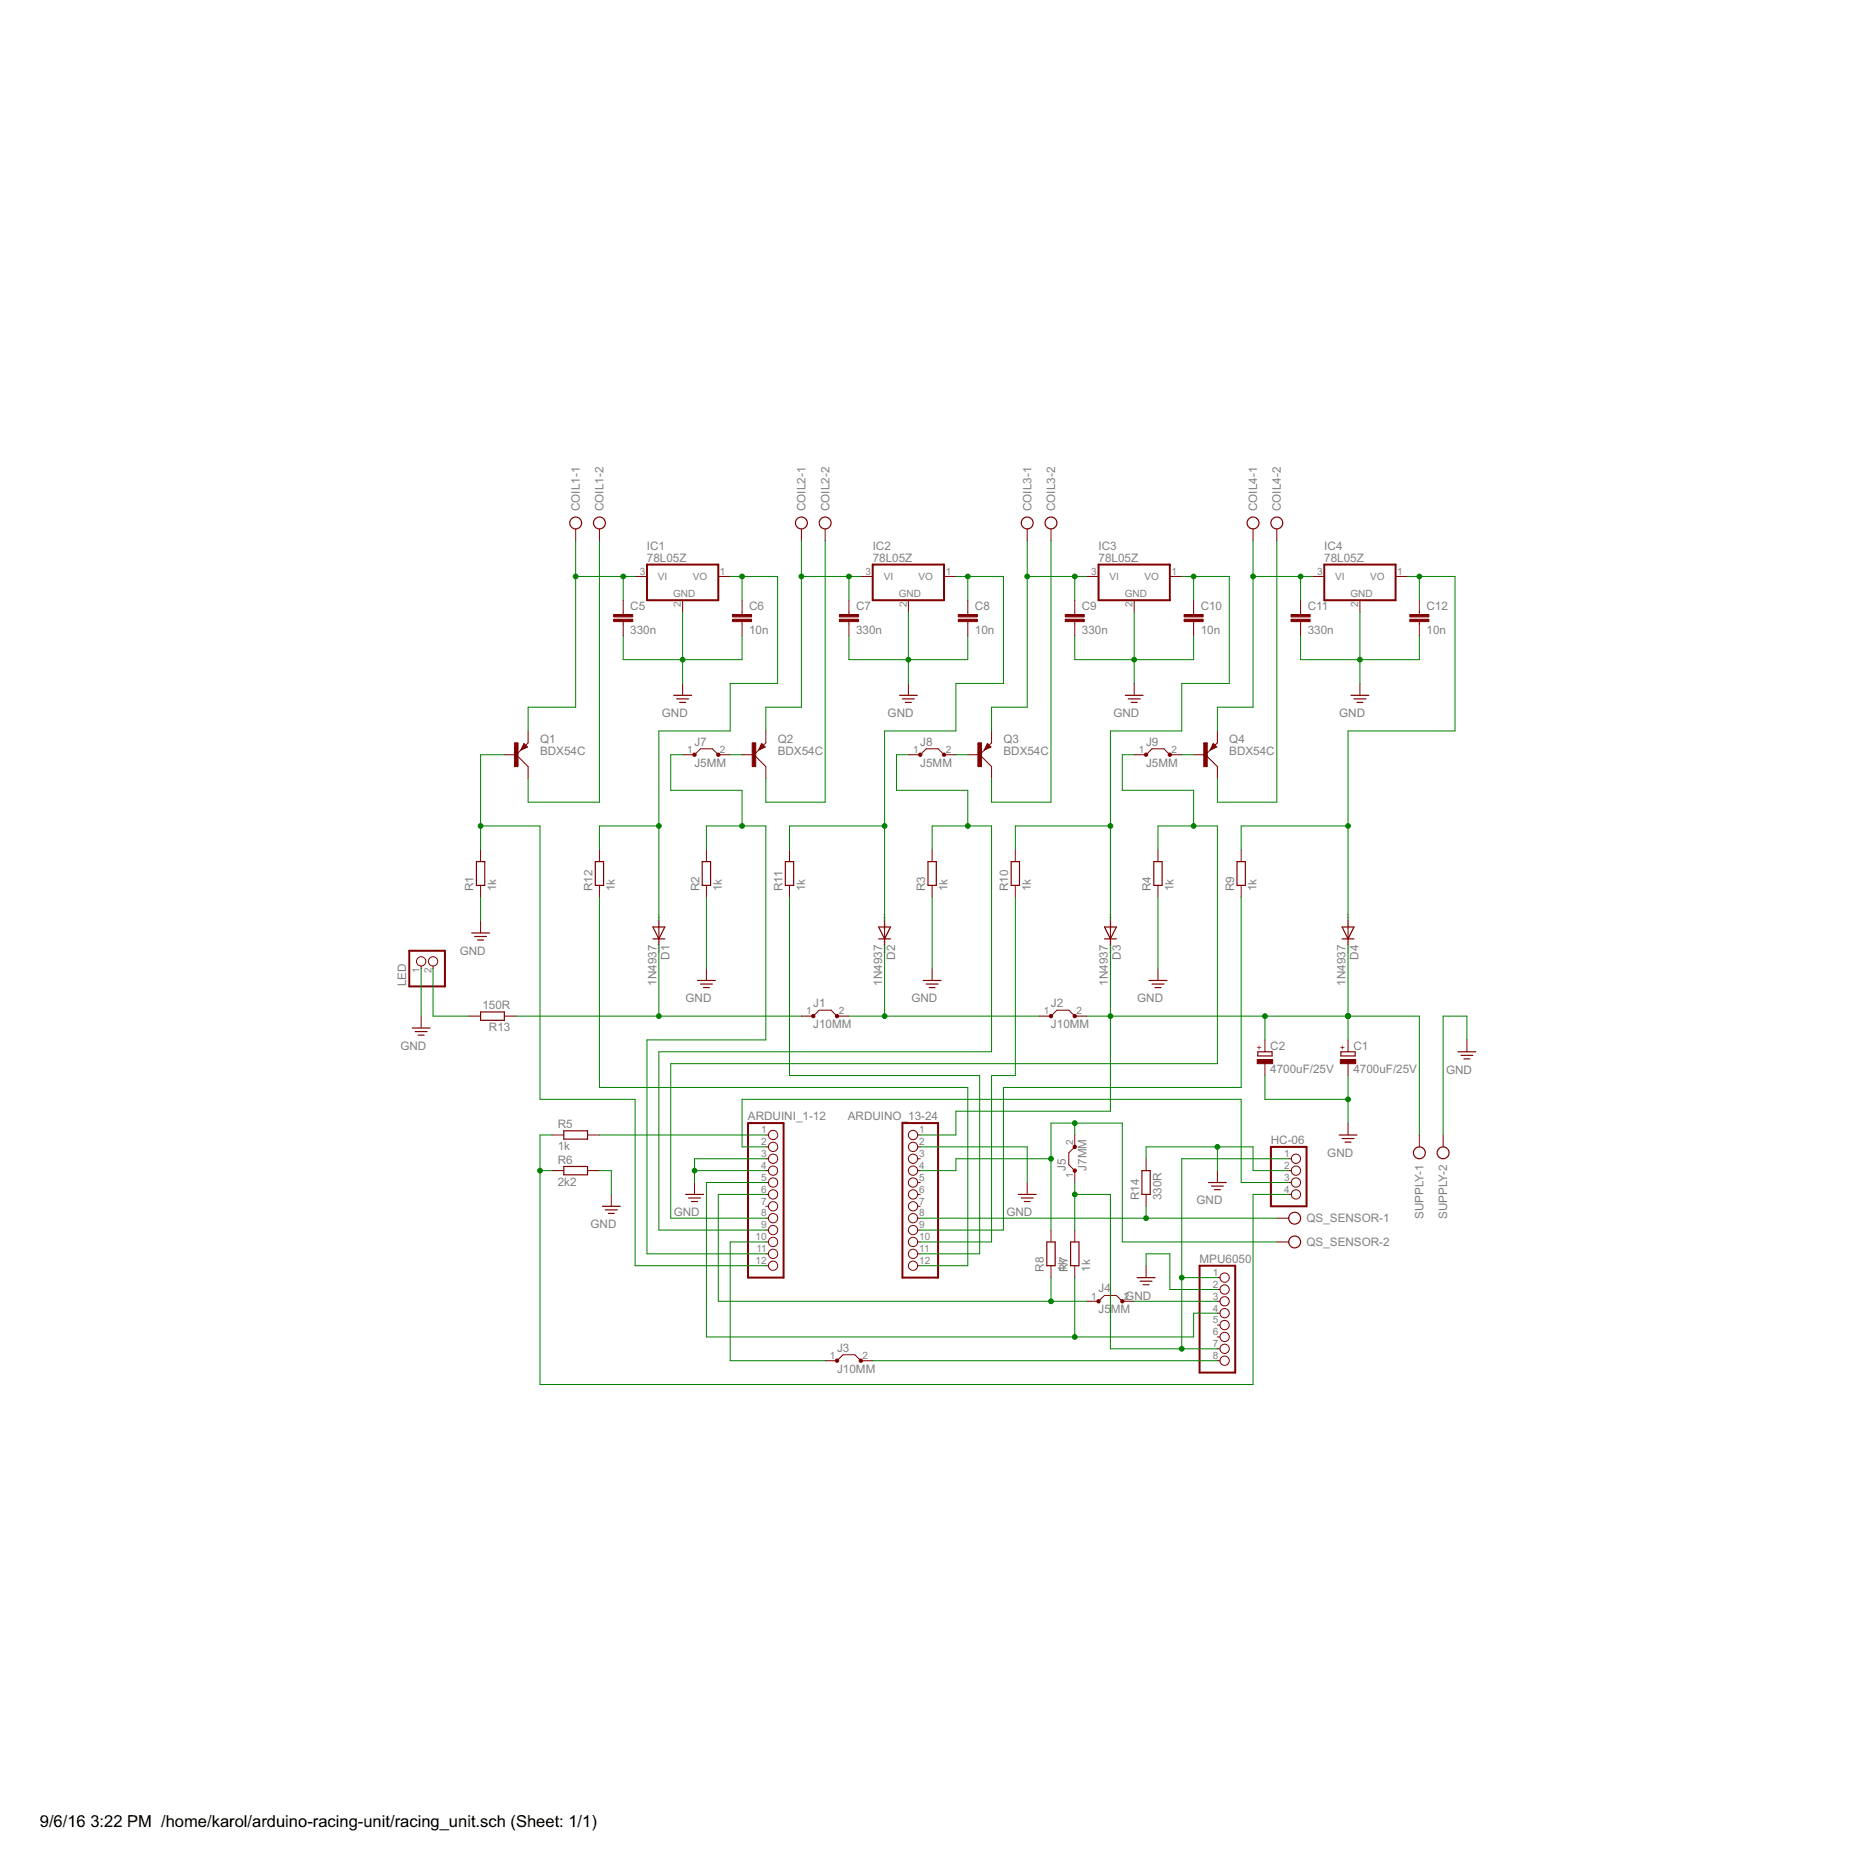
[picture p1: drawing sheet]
<svg xmlns="http://www.w3.org/2000/svg" width="400mm" height="400mm" viewBox="0 0 400 400" stroke-linecap="round" stroke-linejoin="round" font-family="sans-serif">
<defs><g id="words">
<g font-size="3.5">
<text x="8.5" y="390.5">9/6/16</text>
<text x="19.3" y="390.5">3:22 PM /home/karol/arduino-racing-unit/racing_unit.sch (Sheet: 1/1)</text>
</g>
<g font-size="2.5" fill="#808080">
<text x="123.9" y="109.2" transform="rotate(-90 123.9 109.2)">COIL1-1</text>
<text x="129" y="109.2" transform="rotate(-90 129 109.2)">COIL1-2</text>
<text x="172.2" y="109.2" transform="rotate(-90 172.2 109.2)">COIL2-1</text>
<text x="177.2" y="109.2" transform="rotate(-90 177.2 109.2)">COIL2-2</text>
<text x="220.4" y="109.2" transform="rotate(-90 220.4 109.2)">COIL3-1</text>
<text x="225.5" y="109.2" transform="rotate(-90 225.5 109.2)">COIL3-2</text>
<text x="268.7" y="109.2" transform="rotate(-90 268.7 109.2)">COIL4-1</text>
<text x="273.7" y="109.2" transform="rotate(-90 273.7 109.2)">COIL4-2</text>
<text x="138.3" y="117.5">IC1</text>
<text x="186.5" y="117.5">IC2</text>
<text x="234.8" y="117.5">IC3</text>
<text x="283" y="117.5">IC4</text>
<text x="138.3" y="120">78L05Z</text>
<text x="186.5" y="120">78L05Z</text>
<text x="234.8" y="120">78L05Z</text>
<text x="283" y="120">78L05Z</text>
<text x="134.7" y="130.4">C5</text>
<text x="160.1" y="130.4">C6</text>
<text x="183" y="130.4">C7</text>
<text x="208.3" y="130.4">C8</text>
<text x="231.2" y="130.4">C9</text>
<text x="256.6" y="130.4">C10</text>
<text x="279.5" y="130.4">C11</text>
<text x="304.8" y="130.4">C12</text>
<text x="134.7" y="135.5">330n</text>
<text x="160.1" y="135.5">10n</text>
<text x="183" y="135.5">330n</text>
<text x="208.3" y="135.5">10n</text>
<text x="231.2" y="135.5">330n</text>
<text x="256.6" y="135.5">10n</text>
<text x="279.5" y="135.5">330n</text>
<text x="304.8" y="135.5">10n</text>
<text x="141.4" y="153.3">GND</text>
<text x="189.7" y="153.3">GND</text>
<text x="237.9" y="153.3">GND</text>
<text x="286.2" y="153.3">GND</text>
<text x="115.4" y="161.3">BDX54C</text>
<text x="115.4" y="158.7">Q1</text>
<text x="148.4" y="159.4">J7</text>
<text x="166.2" y="161.3">BDX54C</text>
<text x="166.2" y="158.7">Q2</text>
<text x="196.7" y="159.4">J8</text>
<text x="214.4" y="161.3">BDX54C</text>
<text x="214.4" y="158.7">Q3</text>
<text x="244.9" y="159.4">J9</text>
<text x="262.7" y="161.3">BDX54C</text>
<text x="262.7" y="158.7">Q4</text>
<text x="148.4" y="163.8">J5MM</text>
<text x="196.7" y="163.8">J5MM</text>
<text x="244.9" y="163.8">J5MM</text>
<text x="101.2" y="190.5" transform="rotate(-90 101.2 190.5)">R1</text>
<text x="106" y="190.5" transform="rotate(-90 106 190.5)">1k</text>
<text x="126.6" y="190.5" transform="rotate(-90 126.6 190.5)">R12</text>
<text x="131.4" y="190.5" transform="rotate(-90 131.4 190.5)">1k</text>
<text x="149.5" y="190.5" transform="rotate(-90 149.5 190.5)">R2</text>
<text x="154.3" y="190.5" transform="rotate(-90 154.3 190.5)">1k</text>
<text x="167.2" y="190.5" transform="rotate(-90 167.2 190.5)">R11</text>
<text x="172" y="190.5" transform="rotate(-90 172 190.5)">1k</text>
<text x="197.7" y="190.5" transform="rotate(-90 197.7 190.5)">R3</text>
<text x="202.5" y="190.5" transform="rotate(-90 202.5 190.5)">1k</text>
<text x="215.5" y="190.5" transform="rotate(-90 215.5 190.5)">R10</text>
<text x="220.3" y="190.5" transform="rotate(-90 220.3 190.5)">1k</text>
<text x="246" y="190.5" transform="rotate(-90 246 190.5)">R4</text>
<text x="250.8" y="190.5" transform="rotate(-90 250.8 190.5)">1k</text>
<text x="263.7" y="190.5" transform="rotate(-90 263.7 190.5)">R9</text>
<text x="268.5" y="190.5" transform="rotate(-90 268.5 190.5)">1k</text>
<text x="98.3" y="204.1">GND</text>
<text x="143.1" y="205.1" transform="rotate(-90 143.1 205.1)">D1</text>
<text x="191.3" y="205.1" transform="rotate(-90 191.3 205.1)">D2</text>
<text x="239.6" y="205.1" transform="rotate(-90 239.6 205.1)">D3</text>
<text x="290.3" y="205.1" transform="rotate(-90 290.3 205.1)">D4</text>
<text x="86.8" y="210.8" transform="rotate(-90 86.8 210.8)">LED</text>
<text x="103.1" y="215.6">150R</text>
<text x="140.3" y="210.7" transform="rotate(-90 140.3 210.7)">1N4937</text>
<text x="146.5" y="214.2">GND</text>
<text x="173.8" y="215.2">J1</text>
<text x="188.5" y="210.7" transform="rotate(-90 188.5 210.7)">1N4937</text>
<text x="194.8" y="214.2">GND</text>
<text x="224.6" y="215.2">J2</text>
<text x="236.8" y="210.7" transform="rotate(-90 236.8 210.7)">1N4937</text>
<text x="243" y="214.2">GND</text>
<text x="287.6" y="210.7" transform="rotate(-90 287.6 210.7)">1N4937</text>
<text x="104.5" y="220.4">R13</text>
<text x="173.8" y="219.7">J10MM</text>
<text x="224.6" y="219.7">J10MM</text>
<text x="85.6" y="224.4">GND</text>
<text x="271.5" y="224.3">C2</text>
<text x="289.2" y="224.3">C1</text>
<text x="271.5" y="229.4">4700uF/25V</text>
<text x="289.2" y="229.4">4700uF/25V</text>
<text x="309" y="229.5">GND</text>
<text x="159.8" y="239.4">ARDUINI_1-12</text>
<text x="181.2" y="239.4">ARDUINO_13-24</text>
<text x="119.2" y="245.8">1k</text>
<text x="119.2" y="241">R5</text>
<text x="271.6" y="244.4">HC-06</text>
<text x="119.2" y="248.7">R6</text>
<text x="227.8" y="250.2" transform="rotate(-90 227.8 250.2)">J5</text>
<text x="232.2" y="250.2" transform="rotate(-90 232.2 250.2)">J7MM</text>
<text x="283.6" y="247.2">GND</text>
<text x="119.2" y="253.5">2k2</text>
<text x="243.4" y="256.5" transform="rotate(-90 243.4 256.5)">R14</text>
<text x="248.2" y="256.5" transform="rotate(-90 248.2 256.5)">330R</text>
<text x="255.7" y="257.4">GND</text>
<text x="126.2" y="262.5">GND</text>
<text x="144" y="259.9">GND</text>
<text x="215.1" y="259.9">GND</text>
<text x="279.2" y="261.2">QS_SENSOR-1</text>
<text x="304.2" y="260.6" transform="rotate(-90 304.2 260.6)">SUPPLY-1</text>
<text x="309.3" y="260.6" transform="rotate(-90 309.3 260.6)">SUPPLY-2</text>
<text x="256.3" y="269.8">MPU6050</text>
<text x="279.2" y="266.3">QS_SENSOR-2</text>
<text x="223.1" y="271.7" transform="rotate(-90 223.1 271.7)">R8</text>
<text x="227.9" y="271.7" transform="rotate(-90 227.9 271.7)">1k</text>
<text x="228.2" y="271.7" transform="rotate(-90 228.2 271.7)">R7</text>
<text x="233" y="271.7" transform="rotate(-90 233 271.7)">1k</text>
<text x="234.8" y="280.6">J5</text>
<text x="234.8" y="276.2">J4</text>
<text x="237.4" y="280.6">MM</text>
<text x="240.5" y="277.7">GND</text>
<text x="178.9" y="293.3">J10MM</text>
<text x="178.9" y="288.9">J3</text>
</g>
<g font-size="2.1" fill="#808080">
<text x="136.7" y="122.8">3</text>
<text x="140.6" y="123.9">VI</text>
<text x="148.1" y="123.9">VO</text>
<text x="153.8" y="122.8">1</text>
<text x="185" y="122.8">3</text>
<text x="188.8" y="123.9">VI</text>
<text x="196.3" y="123.9">VO</text>
<text x="202.1" y="122.8">1</text>
<text x="233.2" y="122.8">3</text>
<text x="237.1" y="123.9">VI</text>
<text x="244.6" y="123.9">VO</text>
<text x="250.4" y="122.8">1</text>
<text x="281.5" y="122.8">3</text>
<text x="285.3" y="123.9">VI</text>
<text x="292.8" y="123.9">VO</text>
<text x="298.6" y="122.8">1</text>
<text x="143.8" y="127.5">GND</text>
<text x="145.5" y="129.8" transform="rotate(-90 145.5 129.8)">2</text>
<text x="192.1" y="127.5">GND</text>
<text x="193.8" y="129.8" transform="rotate(-90 193.8 129.8)">2</text>
<text x="240.3" y="127.5">GND</text>
<text x="242" y="129.8" transform="rotate(-90 242 129.8)">2</text>
<text x="288.6" y="127.5">GND</text>
<text x="290.3" y="129.8" transform="rotate(-90 290.3 129.8)">2</text>
<text x="146.9" y="160.9">1</text>
<text x="153.8" y="160.9">2</text>
<text x="195.1" y="160.9">1</text>
<text x="202.1" y="160.9">2</text>
<text x="243.4" y="160.9">1</text>
<text x="250.4" y="160.9">2</text>
<text x="89.6" y="208" transform="rotate(-90 89.6 208)">1</text>
<text x="92.2" y="208" transform="rotate(-90 92.2 208)">2</text>
<text x="172.3" y="216.8">1</text>
<text x="179.2" y="216.8">2</text>
<text x="223.1" y="216.8">1</text>
<text x="230" y="216.8">2</text>
<text x="162.7" y="242.2">1</text>
<text x="162.7" y="244.7">2</text>
<text x="196.5" y="242.2">1</text>
<text x="196.5" y="244.7">2</text>
<text x="229.3" y="244.7" transform="rotate(-90 229.3 244.7)">2</text>
<text x="162.7" y="247.3">3</text>
<text x="162.7" y="249.8">4</text>
<text x="196.5" y="247.3">3</text>
<text x="196.5" y="249.8">4</text>
<text x="229.3" y="251.7" transform="rotate(-90 229.3 251.7)">1</text>
<text x="274.4" y="247.3">1</text>
<text x="274.4" y="249.8">2</text>
<text x="162.7" y="252.3">5</text>
<text x="162.7" y="254.9">6</text>
<text x="162.7" y="257.4">7</text>
<text x="196.5" y="252.3">5</text>
<text x="196.5" y="254.9">6</text>
<text x="196.5" y="257.4">7</text>
<text x="274.4" y="252.3">3</text>
<text x="274.4" y="254.9">4</text>
<text x="162.7" y="260">8</text>
<text x="162.7" y="262.5">9</text>
<text x="196.5" y="260">8</text>
<text x="196.5" y="262.5">9</text>
<text x="161.5" y="265">10</text>
<text x="161.7" y="267.6">11</text>
<text x="196.5" y="265">10</text>
<text x="196.5" y="267.6">11</text>
<text x="161.5" y="270.1">12</text>
<text x="196.5" y="270.1">12</text>
<text x="259.2" y="272.7">1</text>
<text x="259.2" y="275.2">2</text>
<text x="233.2" y="277.7">1</text>
<text x="240.2" y="277.7">2</text>
<text x="259.2" y="277.7">3</text>
<text x="259.2" y="280.3">4</text>
<text x="259.2" y="282.8">5</text>
<text x="259.2" y="285.4">6</text>
<text x="259.2" y="287.9">7</text>
<text x="177.3" y="290.4">1</text>
<text x="184.3" y="290.4">2</text>
<text x="259.2" y="290.4">8</text>
</g>
<g font-size="1.8" fill="#800000">
<text x="269.7" y="224.4" transform="rotate(-90 269.7 224.4)">+</text>
<text x="287.5" y="224.4" transform="rotate(-90 287.5 224.4)">+</text>
</g>
<g font-size=".6" fill="#800080">
<text x="141" y="203.6" transform="rotate(-90 141 203.6)">SpiceOrder 2</text>
<text x="141" y="198.5" transform="rotate(-90 141 198.5)">SpiceOrder 1</text>
<text x="189.3" y="203.6" transform="rotate(-90 189.3 203.6)">SpiceOrder 2</text>
<text x="189.3" y="198.5" transform="rotate(-90 189.3 198.5)">SpiceOrder 1</text>
<text x="237.5" y="203.6" transform="rotate(-90 237.5 203.6)">SpiceOrder 2</text>
<text x="237.5" y="198.5" transform="rotate(-90 237.5 198.5)">SpiceOrder 1</text>
<text x="288.3" y="203.6" transform="rotate(-90 288.3 203.6)">SpiceOrder 2</text>
<text x="288.3" y="198.5" transform="rotate(-90 288.3 198.5)">SpiceOrder 1</text>
</g>
</g></defs>
<g fill="none" stroke="#800000" stroke-width=".21">
<path d="M123 113v2.6M128.1 113v2.6M171.3 113v2.6M176.3 113v2.6M219.5 113v2.6M224.6 113v2.6M267.8 113v2.6M272.9 113v2.6M133.2 128.3v3M133.2 132.8v3.1M135.7 123.2h2.6M145.9 128.3v2.5"/>
<path d="M153.5 123.2h2.5M158.6 128.3v3M158.6 132.8v3.1M181.4 128.3v3M181.4 132.8v3.1M184 123.2h2.5M194.1 128.3v2.5M201.7 123.2h2.6M206.8 128.3v3M206.8 132.8v3.1M229.7 128.3v3M229.7 132.8v3.1"/>
<path d="M232.2 123.2h2.6M242.4 128.3v2.5M250 123.2h2.5M255.1 128.3v3M255.1 132.8v3.1M277.9 128.3v3M277.9 132.8v3.1M280.5 123.2h2.5M290.6 128.3v2.5M298.2 123.2h2.6M303.3 128.3v3M303.3 132.8v3.1"/>
<path d="M112 158.9l.7 .7-1.4 .7zM112.9 156.2v2.5l-.7 .7M145.9 146v2.6M162.8 158.9l.7 .7-1.4 .7zM163.7 156.2v2.5l-.7 .7M194.1 146v2.6M211 158.9l.8 .7-1.4 .7zM211.9 156.2v2.5l-.6 .7M242.4 146v2.6M259.3 158.9l.7 .7-1.4 .7zM260.2 156.2v2.5l-.7 .7M290.6 146v2.6"/>
<path d="M107.8 161.3h2.5M110.3 161.3l2.6 2.5v2.6M111.5 160.1l-1.2 1.2M145.9 161.3h2.5l1.3-1.3h2.5l1.3 1.3h2.5M158.6 161.3h2.5M161.1 161.3l2.6 2.5v2.6M162.3 160.1l-1.2 1.2M194.1 161.3h2.6l1.2-1.3h2.6l1.2 1.3h2.6M206.8 161.3h2.6M209.4 161.3l2.5 2.5v2.6M210.5 160.1l-1.1 1.2M242.4 161.3h2.5l1.3-1.3h2.5l1.3 1.3h2.5"/>
<path d="M255.1 161.3h2.5M257.6 161.3l2.6 2.5v2.6M258.8 160.1l-1.2 1.2M102.7 181.6v2.5M102.7 189.2v2.5M102.7 196.8v2.6M128.1 181.6v2.5M128.1 189.2v2.5M140.8 196.8v5.1M151 181.6v2.5M151 189.2v2.5M168.7 181.6v2.5"/>
<path d="M168.7 189.2v2.5M189 196.8v5.1M199.2 181.6v2.5M199.2 189.2v2.5M217 181.6v2.5M217 189.2v2.5M237.3 196.8v5.1M247.5 181.6v2.5M247.5 189.2v2.5M265.2 181.6v2.5M265.2 189.2v2.5M288.1 196.8v5.1"/>
<path d="M90 206.4v.6M90 217.1v2.6M92.5 206.4v.6M100.2 217.1h2.5M107.8 217.1h2.5M151 207v2.5M171.3 217.1h2.5l1.3-1.2h2.5l1.3 1.2h2.5M199.2 207v2.5M222.1 217.1h2.5l1.3-1.2h2.5l1.3 1.2h2.5M247.5 207v2.5M270.3 222.2v2.6M270.3 227.3v2.5"/>
<path d="M288.1 222.2v2.6M288.1 227.3v2.5M313.5 222.2v2.6M117.9 242.5h2.6M117.9 250.2h2.6M125.6 242.5h2.5M125.6 250.2h2.5M130.6 255.2v2.6M148.4 252.7v2.5M163.7 242.5h.5M163.7 245.1h.5M163.7 247.6h.5"/>
<path d="M163.7 250.2h.5M163.7 252.7h.5M163.7 255.2h.5M163.7 257.8h.5M196.1 242.5h.6M196.1 245.1h.6M196.1 247.6h.6M196.1 250.2h.6M196.1 252.7h.6M196.1 255.2h.6M196.1 257.8h.6M219.5 252.7v2.5"/>
<path d="M229.7 242.5v2.6l-1.3 1.3v2.5l1.3 1.3v2.5M244.9 247.6v2.6M244.9 255.2v2.6M260.2 250.2v2.5M275.4 247.6h.5M275.4 250.2h.5M275.4 252.7h.5M275.4 255.2h.5M288.1 240v2.5M303.3 242.5v2.6M308.4 242.5v2.6M163.7 260.3h.5"/>
<path d="M163.7 262.9h.5M163.7 265.4h.5M163.7 267.9h.5M163.7 270.5h.5M196.1 260.3h.6M196.1 262.9h.6M196.1 265.4h.6M196.1 267.9h.6M196.1 270.5h.6M224.6 262.9v2.5M224.6 270.5v2.5M229.7 262.9v2.5"/>
<path d="M229.7 270.5v2.5M232.2 278.1h2.6l1.2-1.3h2.6l1.2 1.3h2.6M244.9 270.5v2.5M260.2 273h.5M260.2 275.6h.5M260.2 278.1h.5M272.9 260.3h2.5M272.9 265.4h2.5M176.3 290.8h2.6l1.2-1.3h2.6l1.3 1.3h2.5M260.2 280.6h.5M260.2 283.2h.5M260.2 285.7h.5"/>
<path d="M260.2 288.2h.5M260.2 290.8h.5"/>
<circle cx="90" cy="205.4" r=".99"/>
<circle cx="92.5" cy="205.4" r=".99"/>
<circle cx="165.2" cy="245.1" r=".99"/>
<circle cx="165.2" cy="247.6" r=".99"/>
<circle cx="165.2" cy="250.2" r=".99"/>
<circle cx="165.2" cy="252.7" r=".99"/>
<circle cx="165.2" cy="257.8" r=".99"/>
<circle cx="165.2" cy="242.5" r=".99"/>
<circle cx="165.2" cy="255.2" r=".99"/>
<circle cx="195.1" cy="250.2" r=".99"/>
<circle cx="195.1" cy="242.5" r=".99"/>
<circle cx="195.1" cy="245.1" r=".99"/>
<circle cx="195.1" cy="252.7" r=".99"/>
<circle cx="195.1" cy="257.8" r=".99"/>
<circle cx="195.1" cy="247.6" r=".99"/>
<circle cx="195.1" cy="255.2" r=".99"/>
<circle cx="276.9" cy="250.2" r=".99"/>
<circle cx="276.9" cy="252.7" r=".99"/>
<circle cx="276.9" cy="255.2" r=".99"/>
<circle cx="276.9" cy="247.6" r=".99"/>
<circle cx="165.2" cy="260.3" r=".99"/>
<circle cx="165.2" cy="262.9" r=".99"/>
<circle cx="165.2" cy="267.9" r=".99"/>
<circle cx="165.2" cy="270.5" r=".99"/>
<circle cx="165.2" cy="265.4" r=".99"/>
<circle cx="195.1" cy="270.5" r=".99"/>
<circle cx="195.1" cy="260.3" r=".99"/>
<circle cx="195.1" cy="262.9" r=".99"/>
<circle cx="195.1" cy="267.9" r=".99"/>
<circle cx="195.1" cy="265.4" r=".99"/>
<circle cx="261.7" cy="278.1" r=".99"/>
<circle cx="261.7" cy="273" r=".99"/>
<circle cx="261.7" cy="275.6" r=".99"/>
<circle cx="261.7" cy="283.2" r=".99"/>
<circle cx="261.7" cy="285.7" r=".99"/>
<circle cx="261.7" cy="290.8" r=".99"/>
<circle cx="261.7" cy="288.2" r=".99"/>
<circle cx="261.7" cy="280.6" r=".99"/>
</g>
<g fill="none" stroke="#800000" stroke-width=".25">
<path d="M112 159.1l.5 .5-1 .5zM112 159.4l.2 .2M112.2 159.4l-.7 .7M144 148.6h3.8M144.6 149.4h2.6M145.2 150.1h1.3M162.8 159.1l.5 .5-1 .5zM162.8 159.4l.2 .2M163 159.4l-.7 .7M192.2 148.6h3.8M192.8 149.4h2.6M193.5 150.1h1.3"/>
<path d="M211 159.1l.5 .5-1 .5zM211 159.4l.3 .2M211.3 159.4l-.8 .7M240.5 148.6h3.8M241.1 149.4h2.5M241.7 150.1h1.3M259.3 159.1l.5 .5-1 .5zM259.3 159.4l.2 .2M259.5 159.4l-.7 .7M288.7 148.6h3.8M289.3 149.4h2.6M290 150.1h1.3"/>
<path d="M100.8 199.4h3.8M101.8 184.1h1.8v5.1h-1.8zM127.2 184.1h1.8v5.1h-1.8zM139.5 198.1h2.6l-1.3 2.5zM150.1 184.1h1.7v5.1h-1.7zM167.8 184.1h1.8v5.1h-1.8zM187.8 198.1h2.5l-1.3 2.5zM198.3 184.1h1.8v5.1h-1.8zM216.1 184.1h1.8v5.1h-1.8zM236 198.1h2.6l-1.3 2.5zM246.6 184.1h1.7v5.1h-1.7zM264.4 184.1h1.7v5.1h-1.7z"/>
<path d="M286.8 198.1h2.5l-1.2 2.5zM88.1 219.7h3.8M101.4 200.1h2.6M102.1 200.9h1.2M102.7 216.3h5.1v1.7h-5.1zM139.5 200.6h2.6M149.1 209.5h3.8M149.7 210.3h2.5M150.3 211.1h1.3M187.8 200.6h2.5M197.3 209.5h3.8M197.9 210.3h2.6"/>
<path d="M198.6 211.1h1.2M236 200.6h2.6M245.6 209.5h3.8M246.2 210.3h2.5M246.8 211.1h1.3M286.8 200.6h2.5M88.7 220.5h2.6M89.4 221.2h1.2M268.8 224.8h3v.9h-3zM286.6 224.8h3v.9h-3zM311.6 224.8h3.8M312.2 225.5h2.5"/>
<path d="M312.8 226.3h1.3M120.5 241.7h5.1v1.7h-5.1zM120.5 249.3h5.1v1.8h-5.1zM128.7 257.8h3.8M129.4 258.6h2.5M130 259.3h1.3M146.5 255.2h3.8M147.2 256h2.5M147.8 256.8h1.3M217.6 255.2h3.8M218.2 256h2.6M218.9 256.8h1.3"/>
<path d="M244 250.2h1.8v5h-1.8zM258.3 252.7h3.8M258.9 253.5h2.5M259.5 254.2h1.3M286.2 242.5h3.8M286.8 243.3h2.5M287.4 244.1h1.3M223.7 265.4h1.8v5.1h-1.8zM228.8 265.4h1.8v5.1h-1.8zM243 273h3.8M243.6 273.8h2.6M244.3 274.6h1.3"/>
<circle cx="123" cy="111.8" r="1.27"/>
<circle cx="128.1" cy="111.8" r="1.27"/>
<circle cx="171.3" cy="111.8" r="1.27"/>
<circle cx="176.3" cy="111.8" r="1.27"/>
<circle cx="219.5" cy="111.8" r="1.27"/>
<circle cx="224.6" cy="111.8" r="1.27"/>
<circle cx="267.8" cy="111.8" r="1.27"/>
<circle cx="272.9" cy="111.8" r="1.27"/>
<circle cx="303.3" cy="246.4" r="1.27"/>
<circle cx="308.4" cy="246.4" r="1.27"/>
<circle cx="276.7" cy="260.3" r="1.27"/>
<circle cx="276.7" cy="265.4" r="1.27"/>
</g>
<g fill="#800000" stroke="#800000" stroke-width=".21">
<path d="M109.9 158.7h.8v5.1h-.8z"/>
<path d="M160.7 158.7h.8v5.1h-.8z"/>
<path d="M209 158.7h.7v5.1h-.7z"/>
<path d="M257.2 158.7h.8v5.1h-.8z"/>
<path d="M131.1 132.3h4.1v.5h-4.1z"/>
<path d="M131.1 131.3h4.1v.5h-4.1z"/>
<path d="M156.5 132.3h4.1v.5h-4.1z"/>
<path d="M156.5 131.3h4.1v.5h-4.1z"/>
<path d="M179.4 132.3h4.1v.5h-4.1z"/>
<path d="M179.4 131.3h4.1v.5h-4.1z"/>
<path d="M204.8 132.3h4.1v.5h-4.1z"/>
<path d="M204.8 131.3h4.1v.5h-4.1z"/>
<path d="M227.6 132.3h4.1v.5h-4.1z"/>
<path d="M227.6 131.3h4.1v.5h-4.1z"/>
<path d="M253 132.3h4.1v.5h-4.1z"/>
<path d="M253 131.3h4.1v.5h-4.1z"/>
<path d="M275.9 132.3h4.1v.5h-4.1z"/>
<path d="M275.9 131.3h4.1v.5h-4.1z"/>
<path d="M301.3 132.3h4.1v.5h-4.1z"/>
<path d="M301.3 131.3h4.1v.5h-4.1z"/>
<path d="M286.4 226.4h3.3v.9h-3.3z"/>
<path d="M268.7 226.4h3.3v.9h-3.3z"/>
</g>
<g fill="none" stroke="#800000" stroke-width=".42">
<path d="M138.3 120.6h15.2v7.7h-15.2zM186.5 120.6h15.2v7.7h-15.2zM234.8 120.6h15.2v7.7h-15.2zM283 120.6h15.2v7.7h-15.2zM87.5 203.2h7.6v7.6h-7.6zM159.9 240h7.5v33h-7.5zM192.8 240h7.7v33h-7.7zM271.6 245.1h7.6v12.7h-7.6zM256.3 270.5h7.7v22.8h-7.7z"/>
<circle cx="148.4" cy="161.3" r=".25"/>
<circle cx="153.5" cy="161.3" r=".25"/>
<circle cx="196.7" cy="161.3" r=".25"/>
<circle cx="201.7" cy="161.3" r=".25"/>
<circle cx="244.9" cy="161.3" r=".25"/>
<circle cx="250" cy="161.3" r=".25"/>
<circle cx="173.8" cy="217.1" r=".25"/>
<circle cx="178.9" cy="217.1" r=".25"/>
<circle cx="224.6" cy="217.1" r=".25"/>
<circle cx="229.7" cy="217.1" r=".25"/>
<circle cx="229.7" cy="245.1" r=".25"/>
<circle cx="229.7" cy="250.2" r=".25"/>
<circle cx="234.8" cy="278.1" r=".25"/>
<circle cx="239.8" cy="278.1" r=".25"/>
<circle cx="178.9" cy="290.8" r=".25"/>
<circle cx="184" cy="290.8" r=".25"/>
</g>
<g fill="none" stroke="#008000" stroke-width=".21">
<path d="M123 115.6v35.5h-10.1v5.1M128.1 115.6v55.8h-15.2v-5M171.3 115.6v35.5h-7.6v5.1M176.3 115.6v55.8h-12.6v-5M219.5 115.6v35.5h-7.6v5.1M224.6 115.6v55.8h-12.7v-5M267.8 115.6v35.5h-7.6v5.1M272.9 115.6v55.8h-12.7v-5M123 123.2h12.7M133.2 123.2v5.1M133.2 135.9v5.1h25.4v-5.1M145.9 130.8v15.2"/>
<path d="M156 123.2h10.2v22.8h-10.2v10.2h-15.2v40.6M158.6 123.2v5.1M171.3 123.2h12.7M181.4 135.9v5.1h25.4v-5.1M181.4 123.2v5.1M194.1 130.8v15.2M204.3 123.2h10.1v22.8h-10.1v10.2h-15.3v40.6M206.8 123.2v5.1M219.5 123.2h12.7M229.7 135.9v5.1h25.4v-5.1M229.7 123.2v5.1M242.4 130.8v15.2"/>
<path d="M252.5 123.2h10.2v22.8h-10.2v10.2h-15.2v40.6M255.1 123.2v5.1M267.8 123.2h12.7M277.9 123.2v5.1M277.9 135.9v5.1h25.4v-5.1M290.6 130.8v15.2M300.8 123.2h10.1v33h-22.8v40.6M303.3 123.2v5.1M102.7 176.5h12.7v58.4h20.3v35.6h28M107.8 161.3h-5.1v20.3M140.8 176.5h-12.7v5.1M145.9 161.3h-2.6v7.6h15.3v7.6"/>
<path d="M156 161.3h2.6M189 176.5h-20.3v5.1M194.1 161.3h-2.5v7.6h15.2v7.6M204.3 161.3h2.5M237.3 176.5h-20.3v5.1M242.4 161.3h-2.6v7.6h15.3v7.6M252.5 161.3h2.6M288.1 176.5h-22.9v5.1M102.7 191.7v5.1M128.1 191.7v40.7h78.7v38.1h-10.1M151 181.6v-5.1h12.7v45.7h-25.4v45.7h25.4M151 191.7v15.3"/>
<path d="M168.7 191.7v38.1h40.7v38.1h-12.7M199.2 181.6v-5.1h12.7v48.3h-71.1v38.1h22.9M199.2 191.7v15.3M217 191.7v38.1h-5.1v35.6h-15.2M247.5 181.6v-5.1h12.7v50.8h-116.9v33h20.4M247.5 191.7v15.3M265.2 191.7v40.7h-50.8v30.5h-17.7M90 207v10.1M92.5 207v10.1h7.7M110.3 217.1h61M140.8 201.9v15.2M181.4 217.1h40.7"/>
<path d="M189 201.9v15.2M232.2 217.1h71.1v25.4M237.3 201.9v35.6h-33v5h-7.6M270.3 217.1v5.1M288.1 201.9v20.3M270.3 229.8v5.1h17.8M288.1 229.8v10.2M313.5 222.2v-5.1h-5.1v25.4M115.4 250.2h2.5M117.9 242.5h-2.5v53.4h152.4v-40.7h7.6M128.1 250.2h2.5v5M128.1 242.5h35.6"/>
<path d="M148.4 250.2h15.3M163.7 252.7h-12.7v33h104.1v-5.1h5.1M163.7 245.1h-5.1v-10.2h106.6v17.8h10.2M163.7 247.6h-15.3v5.1M163.7 255.2h-10.2v22.9h78.7M196.7 245.1h22.8v7.6M224.6 247.6h-20.3v2.6h-7.6M229.7 240v2.5M229.7 252.7v10.2M229.7 255.2h7.6v33h22.9M244.9 247.6v-2.5h22.9v5.1h7.6M244.9 257.8v2.5"/>
<path d="M260.2 245.1v5.1M275.4 247.6h-22.9v40.6M163.7 265.4h-7.7v25.4h20.3M196.7 260.3h76.2M224.6 262.9v-22.9h15.2v25.4h33.1M224.6 273v5.1M229.7 273v12.7M242.4 278.1h17.8M244.9 270.5v-2.6h5.1v7.7h10.2M252.5 273h7.7M186.5 290.8h73.7"/>
</g>
<g fill="#008000" stroke="#008000" stroke-width=".21">
<circle cx="267.8" cy="123.2" r=".51"/>
<circle cx="277.9" cy="123.2" r=".51"/>
<circle cx="145.9" cy="141" r=".51"/>
<circle cx="194.1" cy="141" r=".51"/>
<circle cx="242.4" cy="141" r=".51"/>
<circle cx="290.6" cy="141" r=".51"/>
<circle cx="288.1" cy="234.9" r=".51"/>
<circle cx="148.4" cy="250.2" r=".51"/>
<circle cx="260.2" cy="245.1" r=".51"/>
<circle cx="123" cy="123.2" r=".51"/>
<circle cx="133.2" cy="123.2" r=".51"/>
<circle cx="171.3" cy="123.2" r=".51"/>
<circle cx="181.4" cy="123.2" r=".51"/>
<circle cx="219.5" cy="123.2" r=".51"/>
<circle cx="229.7" cy="123.2" r=".51"/>
<circle cx="140.8" cy="176.5" r=".51"/>
<circle cx="158.6" cy="123.2" r=".51"/>
<circle cx="189" cy="176.5" r=".51"/>
<circle cx="206.8" cy="123.2" r=".51"/>
<circle cx="288.1" cy="176.5" r=".51"/>
<circle cx="303.3" cy="123.2" r=".51"/>
<circle cx="255.1" cy="123.2" r=".51"/>
<circle cx="237.3" cy="176.5" r=".51"/>
<circle cx="224.6" cy="278.1" r=".51"/>
<circle cx="115.4" cy="250.2" r=".51"/>
<circle cx="244.9" cy="260.3" r=".51"/>
<circle cx="140.8" cy="217.1" r=".51"/>
<circle cx="189" cy="217.1" r=".51"/>
<circle cx="288.1" cy="217.1" r=".51"/>
<circle cx="237.3" cy="217.1" r=".51"/>
<circle cx="270.3" cy="217.1" r=".51"/>
<circle cx="102.7" cy="176.5" r=".51"/>
<circle cx="158.6" cy="176.5" r=".51"/>
<circle cx="206.8" cy="176.5" r=".51"/>
<circle cx="255.1" cy="176.5" r=".51"/>
<circle cx="229.7" cy="285.7" r=".51"/>
<circle cx="224.6" cy="247.6" r=".51"/>
<circle cx="229.7" cy="240" r=".51"/>
<circle cx="252.5" cy="273" r=".51"/>
<circle cx="252.5" cy="288.2" r=".51"/>
<circle cx="229.7" cy="255.2" r=".51"/>
</g>
<use href="#words"/>
</svg>
